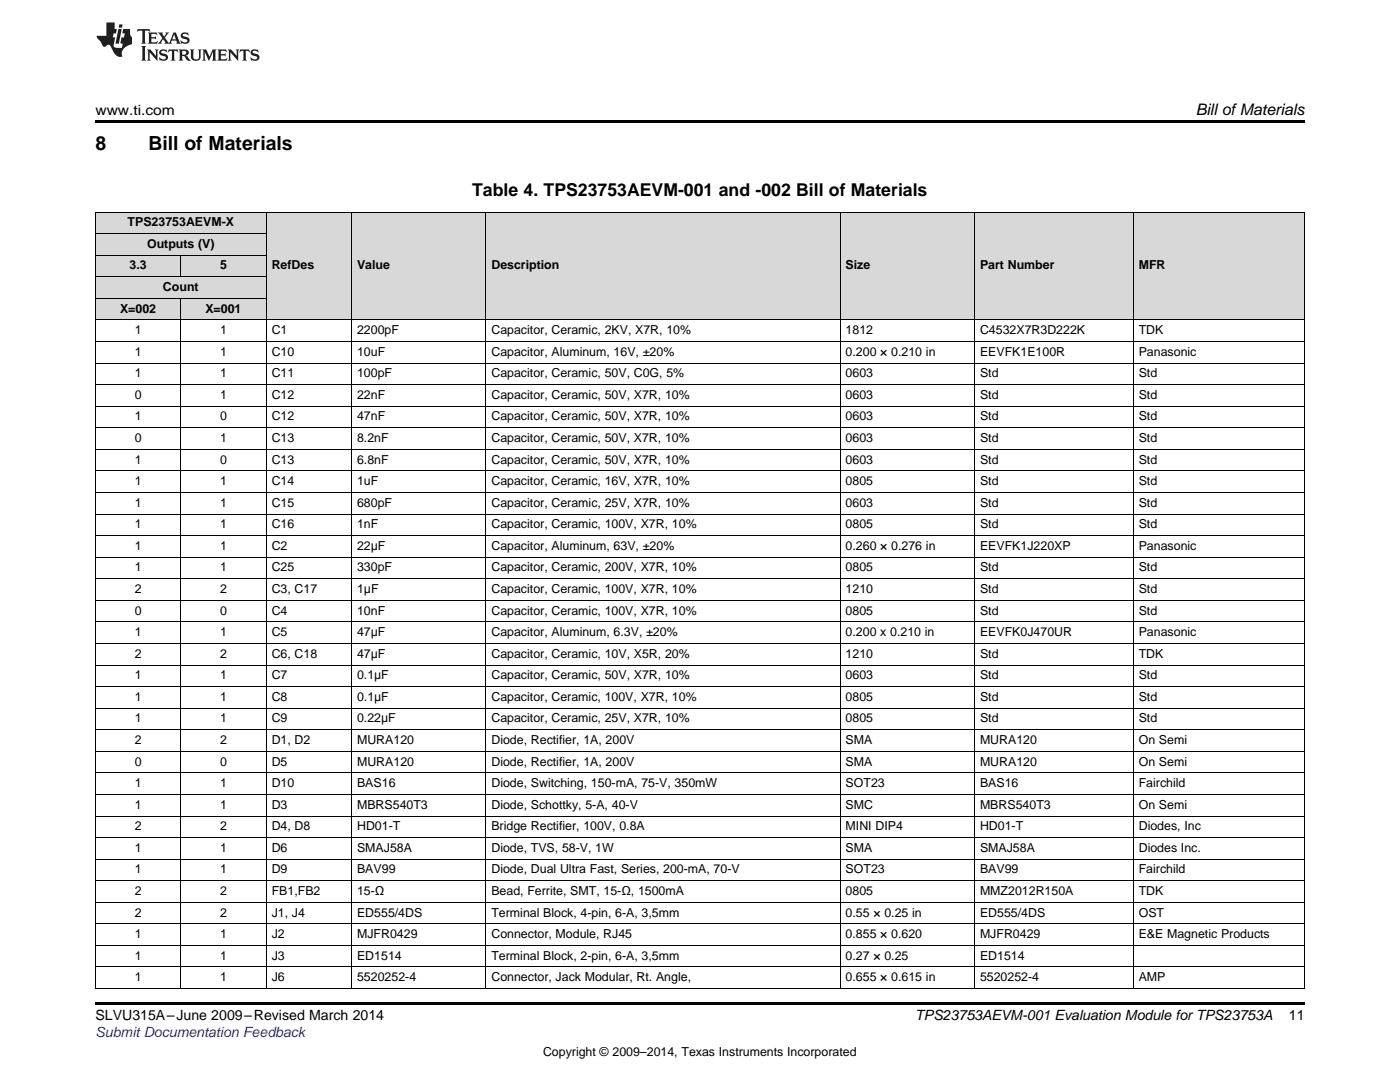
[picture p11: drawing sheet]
<svg xmlns="http://www.w3.org/2000/svg" width="279mm" height="216mm" viewBox="0 0 279 216" stroke-linecap="round" stroke-linejoin="round" font-family="sans-serif">
<defs><g id="words">
<g font-size="3.9">
<text x="19" y="30">8</text>
<text x="29.6" y="30">Bill of Materials</text>
</g>
<text font-size="3.5" x="94.2" y="39.1">Table 4. TPS23753AEVM-001 and -002 Bill of Materials</text>
<text font-size="3.2" x="238.7" y="23">Bill ofMaterials</text>
<g font-size="2.8">
<text x="19" y="23">www.ti.com</text>
<text x="19" y="203.6">SLVU315A–June 2009–Revised March 2014</text>
<text x="182.7" y="203.6">TPS23753AEVM-001 Evaluation Module for TPS23753A</text>
<text x="257.2" y="203.5">11</text>
</g>
<text font-size="2.8" fill="#00f" x="19" y="206.9">Submit Documentation Feedback</text>
<g font-size="2.5">
<text x="25.5" y="45.2">TPS23753AEVM-X</text>
<text x="25.9" y="53.8">3.3</text>
<text x="29.4" y="49.5">Outputs (V)</text>
<text x="43.9" y="53.8">5</text>
<text x="54.2" y="53.8">RefDes</text>
<text x="71.3" y="53.8">Value</text>
<text x="98.1" y="53.8">Description</text>
<text x="168.8" y="53.8">Size</text>
<text x="195.6" y="53.8">Part Number</text>
<text x="227.3" y="53.8">MFR</text>
<text x="32.5" y="58.1">Count</text>
<text x="24" y="62.4">X=002</text>
<text x="41" y="62.4">X=001</text>
<text x="26.9" y="66.7">1</text>
<text x="26.9" y="71">1</text>
<text x="43.9" y="66.7">1</text>
<text x="43.9" y="71">1</text>
<text x="54.2" y="66.7">C1</text>
<text x="54.2" y="71">C10</text>
<text x="71.3" y="66.7">2200pF</text>
<text x="71.3" y="71">10uF</text>
<text x="98.1" y="66.7">Capacitor, Ceramic, 2KV, X7R, 10%</text>
<text x="98.1" y="71">Capacitor, Aluminum, 16V, ±20%</text>
<text x="168.8" y="66.7">1812</text>
<text x="168.8" y="71">0.200 × 0.210 in</text>
<text x="195.6" y="66.7">C4532X7R3D222K</text>
<text x="195.6" y="71">EEVFK1E100R</text>
<text x="227.3" y="66.7">TDK</text>
<text x="227.3" y="71">Panasonic</text>
<text x="26.9" y="75.3">1</text>
<text x="43.9" y="75.3">1</text>
<text x="54.2" y="75.3">C11</text>
<text x="71.3" y="75.3">100pF</text>
<text x="98.1" y="75.3">Capacitor, Ceramic, 50V, C0G, 5%</text>
<text x="168.8" y="75.3">0603</text>
<text x="195.6" y="75.3">Std</text>
<text x="227.3" y="75.3">Std</text>
<text x="26.9" y="79.6">0</text>
<text x="26.9" y="83.9">1</text>
<text x="43.9" y="79.6">1</text>
<text x="43.9" y="83.9">0</text>
<text x="54.2" y="79.6">C12</text>
<text x="54.2" y="83.9">C12</text>
<text x="71.3" y="79.6">22nF</text>
<text x="71.3" y="83.9">47nF</text>
<text x="98.1" y="79.6">Capacitor, Ceramic, 50V, X7R, 10%</text>
<text x="98.1" y="83.9">Capacitor, Ceramic, 50V, X7R, 10%</text>
<text x="168.8" y="79.6">0603</text>
<text x="168.8" y="83.9">0603</text>
<text x="195.6" y="79.6">Std</text>
<text x="195.6" y="83.9">Std</text>
<text x="227.3" y="79.6">Std</text>
<text x="227.3" y="83.9">Std</text>
<text x="26.9" y="88.2">0</text>
<text x="43.9" y="88.2">1</text>
<text x="54.2" y="88.2">C13</text>
<text x="71.3" y="88.2">8.2nF</text>
<text x="98.1" y="88.2">Capacitor, Ceramic, 50V, X7R, 10%</text>
<text x="168.8" y="88.2">0603</text>
<text x="195.6" y="88.2">Std</text>
<text x="227.3" y="88.2">Std</text>
<text x="26.9" y="92.5">1</text>
<text x="43.9" y="92.5">0</text>
<text x="54.2" y="92.5">C13</text>
<text x="71.3" y="92.5">6.8nF</text>
<text x="98.1" y="92.5">Capacitor, Ceramic, 50V, X7R, 10%</text>
<text x="168.8" y="92.5">0603</text>
<text x="195.6" y="92.5">Std</text>
<text x="227.3" y="92.5">Std</text>
<text x="26.9" y="96.8">1</text>
<text x="26.9" y="101.1">1</text>
<text x="43.9" y="96.8">1</text>
<text x="43.9" y="101.1">1</text>
<text x="54.2" y="96.8">C14</text>
<text x="54.2" y="101.1">C15</text>
<text x="71.3" y="96.8">1uF</text>
<text x="71.3" y="101.1">680pF</text>
<text x="98.1" y="96.8">Capacitor, Ceramic, 16V, X7R, 10%</text>
<text x="98.1" y="101.1">Capacitor, Ceramic, 25V, X7R, 10%</text>
<text x="168.8" y="96.8">0805</text>
<text x="168.8" y="101.1">0603</text>
<text x="195.6" y="96.8">Std</text>
<text x="195.6" y="101.1">Std</text>
<text x="227.3" y="96.8">Std</text>
<text x="227.3" y="101.1">Std</text>
<text x="26.9" y="105.4">1</text>
<text x="43.9" y="105.4">1</text>
<text x="54.2" y="105.4">C16</text>
<text x="71.3" y="105.4">1nF</text>
<text x="98.1" y="105.4">Capacitor, Ceramic, 100V, X7R, 10%</text>
<text x="168.8" y="105.4">0805</text>
<text x="195.6" y="105.4">Std</text>
<text x="227.3" y="105.4">Std</text>
<text x="26.9" y="109.7">1</text>
<text x="43.9" y="109.7">1</text>
<text x="54.2" y="109.7">C2</text>
<text x="71.3" y="109.7">22μF</text>
<text x="98.1" y="109.7">Capacitor, Aluminum, 63V, ±20%</text>
<text x="168.8" y="109.7">0.260 × 0.276 in</text>
<text x="195.6" y="109.7">EEVFK1J220XP</text>
<text x="227.3" y="109.7">Panasonic</text>
<text x="26.9" y="114">1</text>
<text x="26.9" y="118.3">2</text>
<text x="43.9" y="114">1</text>
<text x="43.9" y="118.3">2</text>
<text x="54.2" y="114">C25</text>
<text x="54.2" y="118.3">C3, C17</text>
<text x="71.3" y="114">330pF</text>
<text x="71.3" y="118.3">1μF</text>
<text x="98.1" y="114">Capacitor, Ceramic, 200V, X7R, 10%</text>
<text x="98.1" y="118.3">Capacitor, Ceramic, 100V, X7R, 10%</text>
<text x="168.8" y="114">0805</text>
<text x="168.8" y="118.3">1210</text>
<text x="195.6" y="114">Std</text>
<text x="195.6" y="118.3">Std</text>
<text x="227.3" y="114">Std</text>
<text x="227.3" y="118.3">Std</text>
<text x="26.9" y="122.6">0</text>
<text x="43.9" y="122.6">0</text>
<text x="54.2" y="122.6">C4</text>
<text x="71.3" y="122.6">10nF</text>
<text x="98.1" y="122.6">Capacitor, Ceramic, 100V, X7R, 10%</text>
<text x="168.8" y="122.6">0805</text>
<text x="195.6" y="122.6">Std</text>
<text x="227.3" y="122.6">Std</text>
<text x="26.9" y="126.9">1</text>
<text x="26.9" y="131.2">2</text>
<text x="43.9" y="126.9">1</text>
<text x="43.9" y="131.2">2</text>
<text x="54.2" y="126.9">C5</text>
<text x="54.2" y="131.2">C6, C18</text>
<text x="71.3" y="126.9">47μF</text>
<text x="71.3" y="131.2">47μF</text>
<text x="98.1" y="126.9">Capacitor, Aluminum, 6.3V, ±20%</text>
<text x="98.1" y="131.2">Capacitor, Ceramic, 10V, X5R, 20%</text>
<text x="168.8" y="126.9">0.200 x 0.210 in</text>
<text x="168.8" y="131.2">1210</text>
<text x="195.6" y="126.9">EEVFK0J470UR</text>
<text x="195.6" y="131.2">Std</text>
<text x="227.3" y="126.9">Panasonic</text>
<text x="227.3" y="131.2">TDK</text>
<text x="26.9" y="135.5">1</text>
<text x="43.9" y="135.5">1</text>
<text x="54.2" y="135.5">C7</text>
<text x="71.3" y="135.5">0.1μF</text>
<text x="98.1" y="135.5">Capacitor, Ceramic, 50V, X7R, 10%</text>
<text x="168.8" y="135.5">0603</text>
<text x="195.6" y="135.5">Std</text>
<text x="227.3" y="135.5">Std</text>
<text x="26.9" y="139.8">1</text>
<text x="43.9" y="139.8">1</text>
<text x="54.2" y="139.8">C8</text>
<text x="71.3" y="139.8">0.1μF</text>
<text x="98.1" y="139.8">Capacitor, Ceramic, 100V, X7R, 10%</text>
<text x="168.8" y="139.8">0805</text>
<text x="195.6" y="139.8">Std</text>
<text x="227.3" y="139.8">Std</text>
<text x="26.9" y="144.1">1</text>
<text x="26.9" y="148.4">2</text>
<text x="43.9" y="144.1">1</text>
<text x="43.9" y="148.4">2</text>
<text x="54.2" y="144.1">C9</text>
<text x="54.2" y="148.4">D1, D2</text>
<text x="71.3" y="144.1">0.22μF</text>
<text x="71.3" y="148.4">MURA120</text>
<text x="98.1" y="144.1">Capacitor, Ceramic, 25V, X7R, 10%</text>
<text x="98.1" y="148.4">Diode, Rectifier, 1A, 200V</text>
<text x="168.8" y="144.1">0805</text>
<text x="168.8" y="148.4">SMA</text>
<text x="195.6" y="144.1">Std</text>
<text x="195.6" y="148.4">MURA120</text>
<text x="227.3" y="144.1">Std</text>
<text x="227.3" y="148.4">On Semi</text>
<text x="26.9" y="152.8">0</text>
<text x="43.9" y="152.8">0</text>
<text x="54.2" y="152.8">D5</text>
<text x="71.3" y="152.8">MURA120</text>
<text x="98.1" y="152.8">Diode, Rectifier, 1A, 200V</text>
<text x="168.8" y="152.8">SMA</text>
<text x="195.6" y="152.8">MURA120</text>
<text x="227.3" y="152.8">On Semi</text>
<text x="26.9" y="157.1">1</text>
<text x="26.9" y="161.4">1</text>
<text x="43.9" y="157.1">1</text>
<text x="43.9" y="161.4">1</text>
<text x="54.2" y="157.1">D10</text>
<text x="54.2" y="161.4">D3</text>
<text x="71.3" y="157.1">BAS16</text>
<text x="71.3" y="161.4">MBRS540T3</text>
<text x="98.1" y="157.1">Diode, Switching, 150-mA, 75-V, 350mW</text>
<text x="98.1" y="161.4">Diode, Schottky, 5-A, 40-V</text>
<text x="168.8" y="157.1">SOT23</text>
<text x="168.8" y="161.4">SMC</text>
<text x="195.6" y="157.1">BAS16</text>
<text x="195.6" y="161.4">MBRS540T3</text>
<text x="227.3" y="157.1">Fairchild</text>
<text x="227.3" y="161.4">On Semi</text>
<text x="26.9" y="165.7">2</text>
<text x="43.9" y="165.7">2</text>
<text x="54.2" y="165.7">D4, D8</text>
<text x="71.3" y="165.7">HD01-T</text>
<text x="98.1" y="165.7">Bridge Rectifier, 100V, 0.8A</text>
<text x="168.8" y="165.7">MINI DIP4</text>
<text x="195.6" y="165.7">HD01-T</text>
<text x="227.3" y="165.7">Diodes, Inc</text>
<text x="26.9" y="170">1</text>
<text x="43.9" y="170">1</text>
<text x="54.2" y="170">D6</text>
<text x="71.3" y="170">SMAJ58A</text>
<text x="98.1" y="170">Diode, TVS, 58-V, 1W</text>
<text x="168.8" y="170">SMA</text>
<text x="195.6" y="170">SMAJ58A</text>
<text x="227.3" y="170">Diodes Inc.</text>
<text x="26.9" y="174.3">1</text>
<text x="26.9" y="178.6">2</text>
<text x="43.9" y="174.3">1</text>
<text x="43.9" y="178.6">2</text>
<text x="54.2" y="174.3">D9</text>
<text x="54.2" y="178.6">FB1,FB2</text>
<text x="71.3" y="174.3">BAV99</text>
<text x="71.3" y="178.6">15-Ω</text>
<text x="98.1" y="174.3">Diode, Dual Ultra Fast, Series, 200-mA, 70-V</text>
<text x="98.1" y="178.6">Bead, Ferrite, SMT, 15-Ω, 1500mA</text>
<text x="168.8" y="174.3">SOT23</text>
<text x="168.8" y="178.6">0805</text>
<text x="195.6" y="174.3">BAV99</text>
<text x="195.6" y="178.6">MMZ2012R150A</text>
<text x="227.3" y="174.3">Fairchild</text>
<text x="227.3" y="178.6">TDK</text>
<text x="26.9" y="182.9">2</text>
<text x="43.9" y="182.9">2</text>
<text x="54.2" y="182.9">J1, J4</text>
<text x="71.3" y="182.9">ED555/4DS</text>
<text x="98.1" y="182.9">Terminal Block, 4-pin, 6-A, 3,5mm</text>
<text x="168.8" y="182.9">0.55 × 0.25 in</text>
<text x="195.6" y="182.9">ED555/4DS</text>
<text x="227.3" y="182.9">OST</text>
<text x="26.9" y="187.2">1</text>
<text x="26.9" y="191.5">1</text>
<text x="43.9" y="187.2">1</text>
<text x="43.9" y="191.5">1</text>
<text x="54.2" y="187.2">J2</text>
<text x="54.2" y="191.5">J3</text>
<text x="71.3" y="187.2">MJFR0429</text>
<text x="71.3" y="191.5">ED1514</text>
<text x="98.1" y="187.2">Connector, Module, RJ45</text>
<text x="98.1" y="191.5">Terminal Block, 2-pin, 6-A, 3,5mm</text>
<text x="168.8" y="187.2">0.855 × 0.620</text>
<text x="168.8" y="191.5">0.27 × 0.25</text>
<text x="195.6" y="187.2">MJFR0429</text>
<text x="195.6" y="191.5">ED1514</text>
<text x="227.3" y="187.2">E&amp;E Magnetic Products</text>
<text x="26.9" y="195.8">1</text>
<text x="43.9" y="195.8">1</text>
<text x="54.2" y="195.8">J6</text>
<text x="71.3" y="195.8">5520252-4</text>
<text x="98.1" y="195.8">Connector, Jack Modular, Rt. Angle,</text>
<text x="168.8" y="195.8">0.655 × 0.615 in</text>
<text x="195.6" y="195.8">5520252-4</text>
<text x="227.3" y="195.8">AMP</text>
<text x="108.4" y="210.7">Copyright © 2009–2014, Texas Instruments Incorporated</text>
</g>
</g></defs>
<g fill="#d8d8d8">
<path d="M19 59.6h17.1v4.3h-17.1z"/>
<path d="M36.1 59.6h17.1v4.3h-17.1z"/>
<path d="M53.2 42.4h17v21.5h-17z"/>
<path d="M70.2 42.4h26.8v21.5h-26.8z"/>
<path d="M97 42.4h70.7v21.5h-70.7z"/>
<path d="M167.7 42.4h26.8v21.5h-26.8z"/>
<path d="M194.5 42.4h31.7v21.5h-31.7z"/>
<path d="M226.2 42.4h34.1v21.5h-34.1z"/>
<path d="M19 55.3h17.1v4.3h-17.1z"/>
<path d="M36.1 55.3h17.1v4.3h-17.1z"/>
<path d="M19 51h17.1v4.3h-17.1z"/>
<path d="M36.1 51h17.1v4.3h-17.1z"/>
<path d="M19 46.7h17.1v4.3h-17.1z"/>
<path d="M36.1 46.7h17.1v4.3h-17.1z"/>
<path d="M19 42.4h17.1v4.3h-17.1z"/>
<path d="M36.1 42.4h17.1v4.3h-17.1z"/>
</g>
<path d="M19 24h241.3v.6h-241.3zM19 200h241.3v.6h-241.3z" fill="#000"/>
<g fill="none" stroke="#000" stroke-width=".2">
<path d="M19 59.5h34.2M19 55.2h34.1M19 50.9h34.2M19 46.6h34.2M19 42.3h241.3M19.1 42.4v154.9M36 51v4.3M36 59.6v137.7M53.1 42.4v154.9M70.1 42.4v154.9M97 42.4v154.9M167.7 42.4v154.9"/>
<path d="M194.5 42.4v154.9M226.1 42.4v154.9M260.3 42.4v154.9M19 76.7h241.3M19 72.4h241.3M19 68.1h241.3M19 63.8h241.3M19 98.3h241.3M19 94h241.3M19 89.7h241.3M19 85.4h241.3M19 81.1h241.3"/>
<path d="M19 119.8h241.3M19 115.5h241.3M19 111.2h241.3M19 106.9h241.3M19 102.6h241.3M19 137h241.3M19 132.7h241.3M19 128.4h241.3M19 124.1h241.3M19 158.5h241.3M19 154.2h241.3M19 149.9h241.3"/>
<path d="M19 145.6h241.3M19 141.3h241.3M19 175.7h241.3M19 171.4h241.3M19 167.1h241.3M19 162.8h241.3M19 197.3h241.3M19 193h241.3M19 188.6h241.3M19 184.3h241.3M19 180h241.3"/>
</g>
<g fill="#231f20">
<path d="M27.5 5.8l-.1 .6 .4-.3h.6v.2v2.1l-.2 .3h1l-.3-.3v-2.1l.1-.2h.5l.5 .3-.2-.6zM29.5 6.5l.2 .4v1.5l-.2 .3h1.8l.2-.5a1.04 1.04 0 0 1-1.3 .1v-.6h.6l.3 .2v-.7l-.3 .2h-.6v-.6h.8l.4 .2-.2-.5zM31.5 6.5l.9 1.1-.9 1.1h.8l-.2-.2 .5-.7 .4 .7-.2 .2h1.5l-.1-.2 .1-.4h.9l.1 .4-.2 .2h1l-.3-.3-.7-1.9h-.5l-.9 2.1-.8-1.1 .9-1h-.8l.1 .3-.3 .5-.4-.6 .2-.2zM34.7 6.9l.4 .9h-.7zM36.3 6.6a.63 .63 0 0 0-.2 .7 .63 .63 0 0 0 .6 .4l.6 .2 .1 .2a.75 .75 0 0 1-.7 .4 .75 .75 0 0 1-.6-.5l.1 .7 .1-.1a1.11 1.11 0 0 0 1.5-.5 1.13 1.13 0 0 0-1.2-.9l-.1-.3a1.04 1.04 0 0 1 1.2 .2l-.2-.6-.1 .1-.5-.1zM28.2 9.2l.2 .3v2.2l-.2 .4h1l-.3-.4v-2.2l.3-.3zM29.3 9.9l.3 .3v1.5l-.3 .4h.8l-.2-.4v-1.3l1.5 1.7v-1.9l.2-.3h-.7l.2 .3v.9l-1.1-1.2zM32 10a.62 .62 0 0 0-.2 .7 .62 .62 0 0 0 .6 .4l.6 .2 .1 .2a.76 .76 0 0 1-.7 .4 .76 .76 0 0 1-.6-.5l.1 .7 .1-.1a1.11 1.11 0 0 0 1.5-.6 1.13 1.13 0 0 0-1.2-.8l-.1-.3a1.04 1.04 0 0 1 1.2 .1l-.2-.5-.1 .1-.5-.2zM33.7 9.9l-.2 .6a.61 .61 0 0 1 .8-.3v1.5l-.2 .4h.9l-.2-.4v-1.5a.63 .63 0 0 1 .8 .3l-.2-.6zM35.6 9.9l.3 .3v1.5l-.3 .4h1l-.2-.2v-.7l.5 .2a.76 .76 0 0 0 1.2 .6l-1-.9a.58 .58 0 0 0 .6-.6 .58 .58 0 0 0-.5-.6zM36.4 10.2l.1-.1a.45 .45 0 0 1 .5 .1 .45 .45 0 0 1 .1 .5l-.7 .2zM37.9 9.9l.2 .2a2.17 2.17 0 0 0 .3 1.9 .99 .99 0 0 0 1.6-.7v-1.1l.2-.3h-.7l.2 .2a1.92 1.92 0 0 1-.2 1.7 .6 .6 0 0 1-.9-.5v-1.1l.2-.3zM40.4 9.9l.2 .3v1.5l-.2 .4h.7l-.2-.4v-1.4l.8 1.8 .8-1.8v1.4l-.2 .4h.9l-.2-.4v-1.5l.2-.3h-.8l-.6 1.4-.6-1.4zM43.4 9.9l.2 .3v1.5l-.2 .4h1.8l.2-.6a1.04 1.04 0 0 1-1.3 .2v-.6h.5l.4 .1v-.6l-.4 .2h-.5v-.6h.8l.3 .2-.1-.5zM45.5 9.9l.2 .3v1.5l-.2 .4h.7l-.2-.4v-1.3l1.5 1.7v-1.9l.2-.3h-.7l.2 .3v.9l-1.1-1.2zM47.9 9.9l-.1 .6a.61 .61 0 0 1 .8-.3v1.5l-.3 .4h1l-.3-.4 .1-1.5a.63 .63 0 0 1 .7 .3l-.1-.6zM50.2 10a.62 .62 0 0 0-.2 .7 .62 .62 0 0 0 .6 .4l.6 .2 .2 .2a.76 .76 0 0 1-.8 .4 .76 .76 0 0 1-.6-.5l.1 .7 .2-.1a1.11 1.11 0 0 0 1.5-.6 1.13 1.13 0 0 0-1.3-.8l-.1-.3a1.04 1.04 0 0 1 1.2 .1l-.1-.5-.2 .1-.5-.2z"/>
<path d="M21.2 4.5v2.6h-1.9l.1 .4 .7 .9a.91 .91 0 0 0 1 .9 .56 .56 0 0 1 .5-.4 .56 .56 0 0 1 .5 .3l.4 .8a1.53 1.53 0 0 0 1.9 1.3 1.54 1.54 0 0 1 1-2.1l.9-.4v-1.4a1.52 1.52 0 0 1-.3-1.6h-1.4l-.2 .9h.5l-.2 .8h-.4l-.2 .9v.2l.4 .1-.2 .9a1.93 1.93 0 0 1-1.6-.3l.3-1.8h-.5l.2-.8h.4l.2-.9h-.4v-1.3zM23.6 5.8l-.6 2.9h.7l.6-2.9zM23.8 4.9l-.1 .6h.6l.2-.6z"/>
</g>
<use href="#words"/>
</svg>
